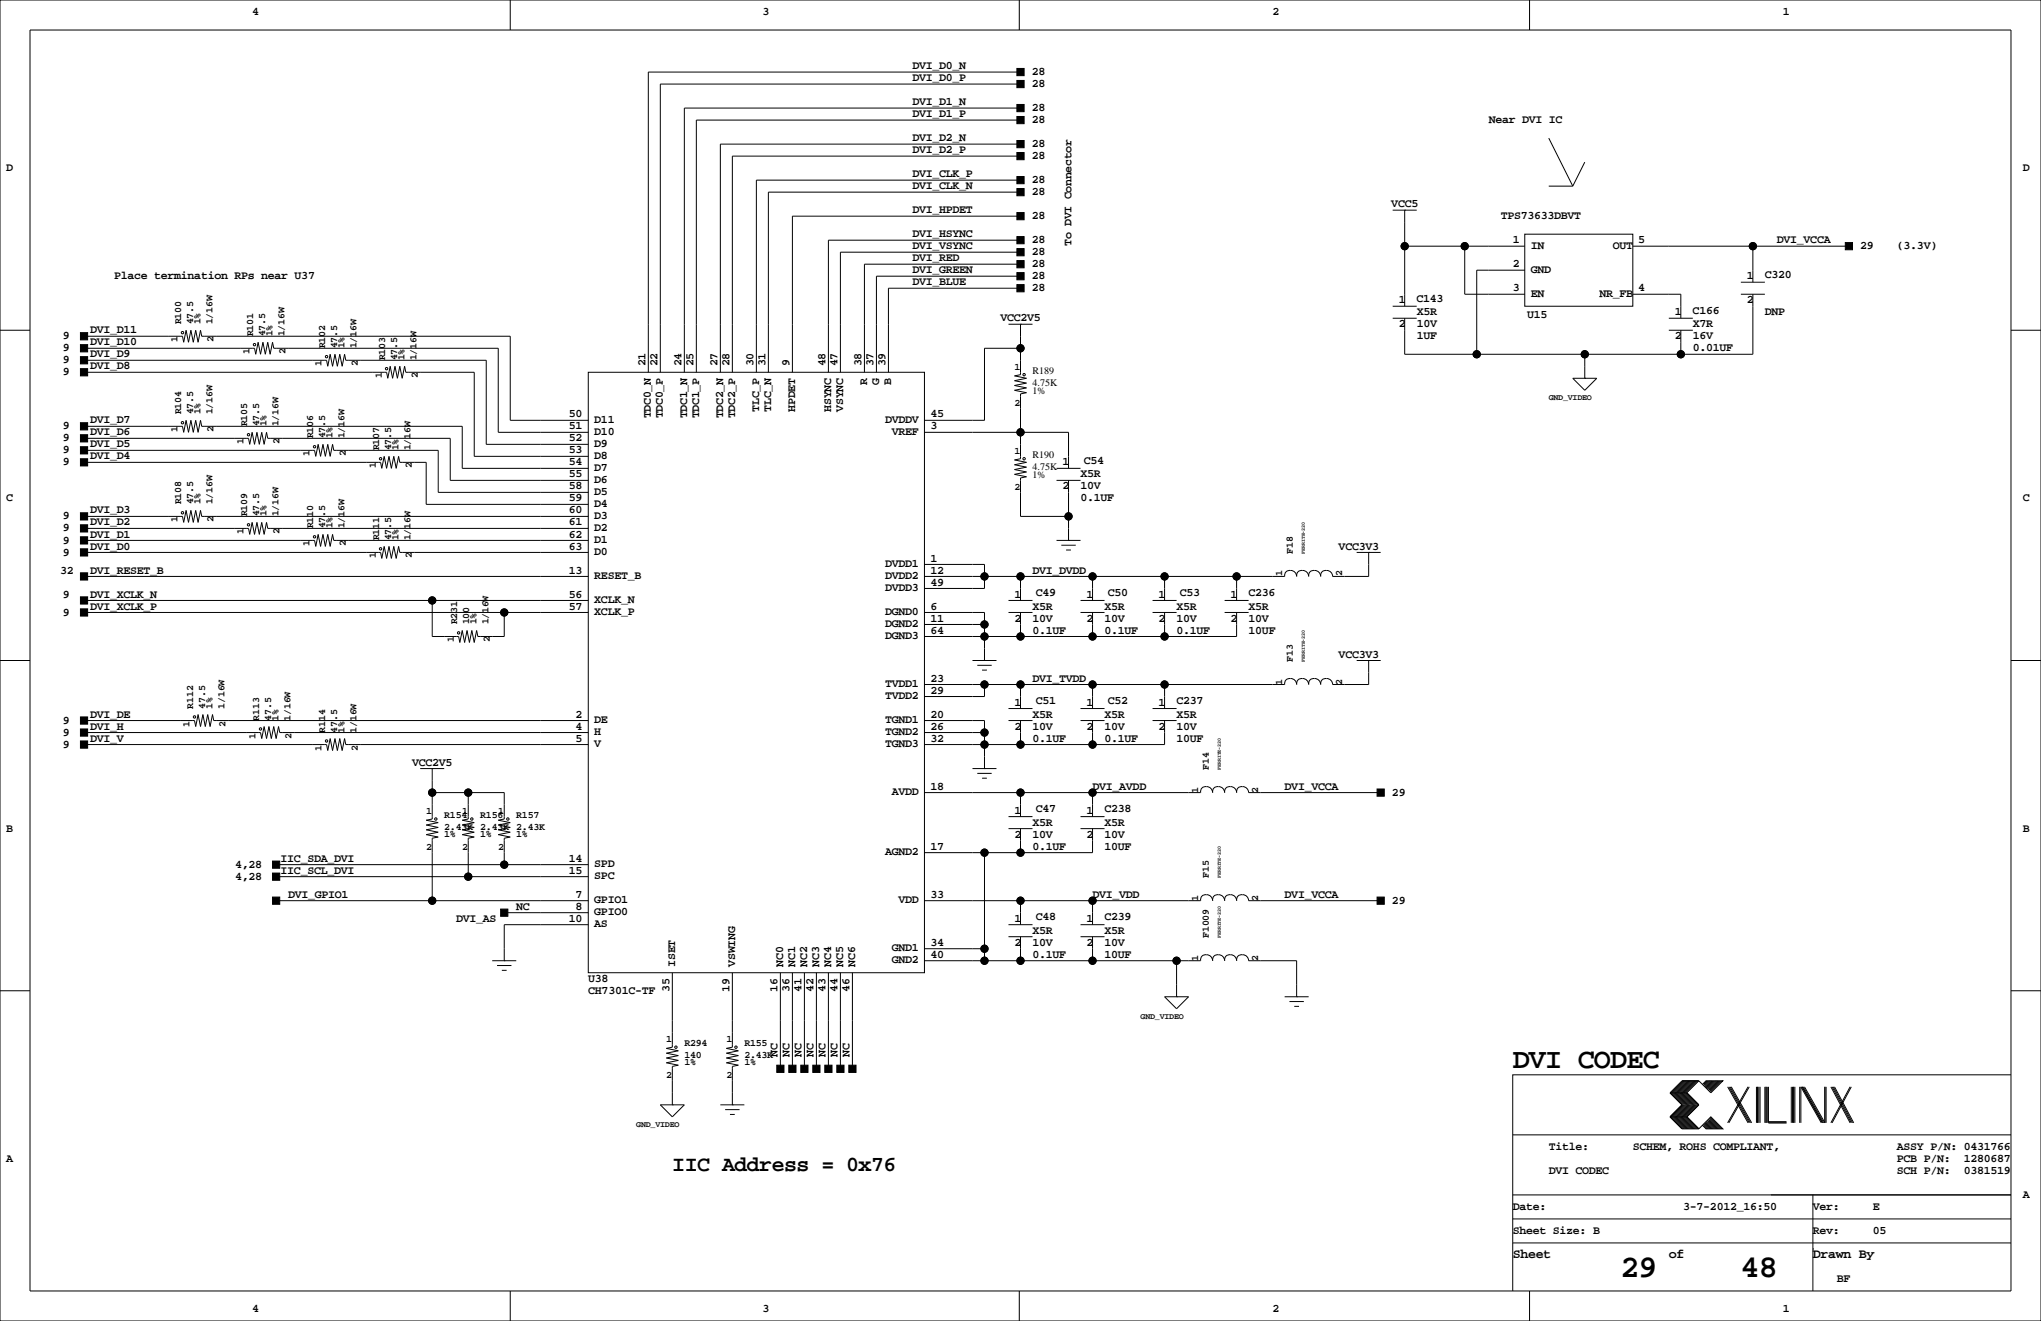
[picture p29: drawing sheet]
<svg xmlns="http://www.w3.org/2000/svg" width="432mm" height="279mm" viewBox="0 0 432 279" stroke-linecap="round" stroke-linejoin="round" font-family="sans-serif">
<defs><g id="words">
<g font-size="6.7">
<text x="342.8" y="270.1">29</text>
<text x="368.2" y="270.1">48</text>
</g>
<text font-size="6" x="320" y="225.8">DVI CODEC</text>
<text font-size="4.6" x="142.2" y="247.8">IIC Address = 0x76</text>
<g font-size="2.8">
<text x="320" y="266">Sheet</text>
<text x="353.1" y="266">of</text>
<text x="383.5" y="266">Drawn By</text>
</g>
<g font-size="2.5">
<text x="53.3" y="3.2">4</text>
<text x="161.3" y="3.2">3</text>
<text x="269.2" y="3.2">2</text>
<text x="377.2" y="3.2">1</text>
<text x="193" y="14.6">DVI_D0_N</text>
<text x="193" y="17.2">DVI_D0_P</text>
<text x="218.3" y="15.9">28</text>
<text x="193" y="22.2">DVI_D1_N</text>
<text x="218.3" y="23.5">28</text>
<text x="218.3" y="18.4">28</text>
<text x="193" y="24.8">DVI_D1_P</text>
<text x="193" y="29.9">DVI_D2_N</text>
<text x="218.3" y="26.1">28</text>
<text x="315" y="26.1">Near DVI IC</text>
<text x="193" y="32.4">DVI_D2_P</text>
<text x="218.3" y="31.1">28</text>
<text x="218.3" y="33.7">28</text>
<text x="1.3" y="36.2">D</text>
<text x="193" y="37.5">DVI_CLK_P</text>
<text x="193" y="40">DVI_CLK_N</text>
<text x="218.3" y="38.8">28</text>
<text x="218.3" y="41.3">28</text>
<text x="428" y="36.2">D</text>
<text x="193" y="45.1">DVI_HPDET</text>
<text x="218.3" y="46.4">28</text>
<text x="294.4" y="43.8">VCC5</text>
<text x="317.5" y="46.4">TPS73633DBVT</text>
<text x="193" y="50.2">DVI_HSYNC</text>
<text x="193" y="52.7">DVI_VSYNC</text>
<text x="218.3" y="51.5">28</text>
<text x="218.3" y="54">28</text>
<text x="226.7" y="52.1" transform="rotate(-90 226.7 52.1)">To DVI Connector</text>
<text x="320" y="51.5">1</text>
<text x="323.9" y="52.7">IN</text>
<text x="341.2" y="52.7">OUT</text>
<text x="346.6" y="51.5">5</text>
<text x="375.9" y="51.5">DVI_VCCA</text>
<text x="393.6" y="52.7">29</text>
<text x="401.3" y="52.7">(3.3V)</text>
<text x="24.1" y="59.1">Place termination RPs near U37</text>
<text x="193" y="55.3">DVI_RED</text>
<text x="193" y="57.8">DVI_GREEN</text>
<text x="218.3" y="56.5">28</text>
<text x="218.3" y="59.1">28</text>
<text x="320" y="56.5">2</text>
<text x="323.9" y="57.8">GND</text>
<text x="369.6" y="59.1">1</text>
<text x="373.3" y="58.7">C320</text>
<text x="193" y="60.3">DVI_BLUE</text>
<text x="218.3" y="61.6">28</text>
<text x="295.9" y="64.2">1</text>
<text x="299.7" y="63.8">C143</text>
<text x="320" y="61.6">3</text>
<text x="323.9" y="62.9">EN</text>
<text x="338.4" y="62.9">NR_FB</text>
<text x="346.6" y="61.6">4</text>
<text x="369.6" y="64.2">2</text>
<text x="13.3" y="71.8">9</text>
<text x="19" y="70.5">DVI_D11</text>
<text x="211.7" y="68">VCC2V5</text>
<text x="295.9" y="69.2">2</text>
<text x="299.7" y="66.7">X5R</text>
<text x="299.7" y="69.2">10V</text>
<text x="299.7" y="71.8">1UF</text>
<text x="323.1" y="67.2">U15</text>
<text x="354.3" y="71.8">2</text>
<text x="354.3" y="66.7">1</text>
<text x="358.1" y="66.4">C166</text>
<text x="358.1" y="71.8">16V</text>
<text x="358.1" y="69.2">X7R</text>
<text x="373.4" y="66.7">DNP</text>
<text x="13.3" y="76.9">9</text>
<text x="13.3" y="74.3">9</text>
<text x="19" y="75.6">DVI_D9</text>
<text x="19" y="73">DVI_D10</text>
<text x="136.5" y="77.5" transform="rotate(-90 136.5 77.5)">21</text>
<text x="139.1" y="77.5" transform="rotate(-90 139.1 77.5)">22</text>
<text x="144.2" y="77.5" transform="rotate(-90 144.2 77.5)">24</text>
<text x="146.7" y="77.5" transform="rotate(-90 146.7 77.5)">25</text>
<text x="151.8" y="77.5" transform="rotate(-90 151.8 77.5)">27</text>
<text x="154.3" y="77.5" transform="rotate(-90 154.3 77.5)">28</text>
<text x="159.4" y="77.5" transform="rotate(-90 159.4 77.5)">30</text>
<text x="161.9" y="77.5" transform="rotate(-90 161.9 77.5)">31</text>
<text x="167" y="77.5" transform="rotate(-90 167 77.5)">9</text>
<text x="174.6" y="77.5" transform="rotate(-90 174.6 77.5)">48</text>
<text x="177.2" y="77.5" transform="rotate(-90 177.2 77.5)">47</text>
<text x="182.3" y="77.5" transform="rotate(-90 182.3 77.5)">38</text>
<text x="184.8" y="77.5" transform="rotate(-90 184.8 77.5)">37</text>
<text x="187.3" y="77.5" transform="rotate(-90 187.3 77.5)">39</text>
<text x="358.1" y="74.3">0.01UF</text>
<text x="13.3" y="79.4">9</text>
<text x="19" y="78.1">DVI_D8</text>
<text x="183.4" y="81.4" transform="rotate(-90 183.4 81.4)">R</text>
<text x="186" y="81.4" transform="rotate(-90 186 81.4)">G</text>
<text x="188.5" y="81.4" transform="rotate(-90 188.5 81.4)">B</text>
<text x="19" y="89.6">DVI_D7</text>
<text x="120.4" y="88.3">50</text>
<text x="125.7" y="89.5">D11</text>
<text x="137.7" y="88.5" transform="rotate(-90 137.7 88.5)">TDC0_N</text>
<text x="140.3" y="88.5" transform="rotate(-90 140.3 88.5)">TDC0_P</text>
<text x="145.3" y="88.5" transform="rotate(-90 145.3 88.5)">TDC1_N</text>
<text x="147.9" y="88.5" transform="rotate(-90 147.9 88.5)">TDC1_P</text>
<text x="153" y="88.5" transform="rotate(-90 153 88.5)">TDC2_N</text>
<text x="155.5" y="88.5" transform="rotate(-90 155.5 88.5)">TDC2_P</text>
<text x="160.6" y="87.1" transform="rotate(-90 160.6 87.1)">TLC_P</text>
<text x="163.1" y="87.1" transform="rotate(-90 163.1 87.1)">TLC_N</text>
<text x="168.2" y="87.1" transform="rotate(-90 168.2 87.1)">HPDET</text>
<text x="175.8" y="87.1" transform="rotate(-90 175.8 87.1)">HSYNC</text>
<text x="178.4" y="87.1" transform="rotate(-90 178.4 87.1)">VSYNC</text>
<text x="187.2" y="89.5">DVDDV</text>
<text x="196.8" y="88.3">45</text>
<text x="13.3" y="95.9">9</text>
<text x="13.3" y="93.4">9</text>
<text x="13.3" y="90.8">9</text>
<text x="19" y="94.6">DVI_D5</text>
<text x="19" y="92.1">DVI_D6</text>
<text x="120.4" y="90.8">51</text>
<text x="120.4" y="95.9">53</text>
<text x="120.4" y="93.4">52</text>
<text x="125.7" y="92">D10</text>
<text x="125.7" y="94.5">D9</text>
<text x="188.7" y="92">VREF</text>
<text x="196.8" y="90.8">3</text>
<text x="13.3" y="98.4">9</text>
<text x="19" y="97.2">DVI_D4</text>
<text x="120.4" y="101">55</text>
<text x="120.4" y="98.4">54</text>
<text x="125.7" y="99.6">D7</text>
<text x="125.7" y="97.1">D8</text>
<text x="224.8" y="98.4">1</text>
<text x="228.6" y="101">X5R</text>
<text x="229.3" y="98.1">C54</text>
<text x="1.3" y="106.1">C</text>
<text x="120.4" y="106.1">59</text>
<text x="120.4" y="103.5">58</text>
<text x="125.7" y="107.2">D4</text>
<text x="125.7" y="104.7">D5</text>
<text x="125.7" y="102.2">D6</text>
<text x="224.8" y="103.5">2</text>
<text x="228.6" y="103.5">10V</text>
<text x="228.6" y="106.1">0.1UF</text>
<text x="428" y="106.1">C</text>
<text x="13.3" y="112.4">9</text>
<text x="13.3" y="109.9">9</text>
<text x="19" y="113.7">DVI_D1</text>
<text x="19" y="111.1">DVI_D2</text>
<text x="19" y="108.6">DVI_D3</text>
<text x="120.4" y="113.7">62</text>
<text x="120.4" y="111.1">61</text>
<text x="120.4" y="108.6">60</text>
<text x="125.7" y="112.3">D2</text>
<text x="125.7" y="109.8">D3</text>
<text x="13.3" y="117.5">9</text>
<text x="13.3" y="115">9</text>
<text x="19" y="116.2">DVI_D0</text>
<text x="120.4" y="116.2">63</text>
<text x="125.7" y="114.9">D1</text>
<text x="125.7" y="117.4">D0</text>
<text x="187.2" y="119.9">DVDD1</text>
<text x="196.8" y="118.8">1</text>
<text x="283.2" y="116.2">VCC3V3</text>
<text x="12.7" y="121.3">32</text>
<text x="19" y="121.3">DVI_RESET_B</text>
<text x="120.4" y="121.3">13</text>
<text x="125.7" y="122.5">RESET_B</text>
<text x="187.2" y="122.5">DVDD2</text>
<text x="187.2" y="125">DVDD3</text>
<text x="196.8" y="121.3">12</text>
<text x="196.8" y="123.8">49</text>
<text x="218.4" y="121.3">DVI_DVDD</text>
<text x="13.3" y="130.2">9</text>
<text x="13.3" y="126.4">9</text>
<text x="19" y="128.9">DVI_XCLK_P</text>
<text x="19" y="126.4">DVI_XCLK_N</text>
<text x="120.4" y="128.9">57</text>
<text x="120.4" y="126.4">56</text>
<text x="125.7" y="130.1">XCLK_P</text>
<text x="125.7" y="127.6">XCLK_N</text>
<text x="187.2" y="130.1">DGND0</text>
<text x="196.8" y="131.5">11</text>
<text x="196.8" y="128.9">6</text>
<text x="214.6" y="131.5">2</text>
<text x="214.6" y="126.4">1</text>
<text x="218.4" y="131.5">10V</text>
<text x="218.4" y="128.9">X5R</text>
<text x="219.1" y="126">C49</text>
<text x="229.9" y="126.4">1</text>
<text x="229.9" y="131.5">2</text>
<text x="233.7" y="128.9">X5R</text>
<text x="233.7" y="131.5">10V</text>
<text x="234.4" y="126">C50</text>
<text x="245.1" y="131.5">2</text>
<text x="245.1" y="126.4">1</text>
<text x="248.9" y="131.5">10V</text>
<text x="248.9" y="128.9">X5R</text>
<text x="249.6" y="126">C53</text>
<text x="260.3" y="131.5">2</text>
<text x="260.3" y="126.4">1</text>
<text x="264.1" y="126">C236</text>
<text x="264.2" y="128.9">X5R</text>
<text x="264.2" y="131.5">10V</text>
<text x="187.2" y="132.6">DGND2</text>
<text x="187.2" y="135.2">DGND3</text>
<text x="196.8" y="134">64</text>
<text x="218.4" y="134">0.1UF</text>
<text x="233.7" y="134">0.1UF</text>
<text x="248.9" y="134">0.1UF</text>
<text x="264.2" y="134">10UF</text>
<text x="283.2" y="139.1">VCC3V3</text>
<text x="187.2" y="145.3">TVDD1</text>
<text x="187.2" y="147.9">TVDD2</text>
<text x="196.8" y="144.2">23</text>
<text x="196.8" y="146.7">29</text>
<text x="214.6" y="149.2">1</text>
<text x="218.4" y="144.2">DVI_TVDD</text>
<text x="219.1" y="148.9">C51</text>
<text x="229.9" y="149.2">1</text>
<text x="234.4" y="148.9">C52</text>
<text x="245.1" y="149.2">1</text>
<text x="248.9" y="148.9">C237</text>
<text x="13.3" y="155.6">9</text>
<text x="13.3" y="153.1">9</text>
<text x="19" y="154.3">DVI_H</text>
<text x="19" y="151.8">DVI_DE</text>
<text x="121.8" y="151.8">2</text>
<text x="121.8" y="154.3">4</text>
<text x="125.7" y="153">DE</text>
<text x="125.7" y="155.5">H</text>
<text x="187.2" y="153">TGND1</text>
<text x="187.2" y="155.5">TGND2</text>
<text x="196.8" y="151.8">20</text>
<text x="196.8" y="154.3">26</text>
<text x="214.6" y="154.3">2</text>
<text x="218.4" y="151.8">X5R</text>
<text x="218.4" y="154.3">10V</text>
<text x="229.9" y="154.3">2</text>
<text x="233.7" y="154.3">10V</text>
<text x="233.7" y="151.8">X5R</text>
<text x="245.1" y="154.3">2</text>
<text x="248.9" y="154.3">10V</text>
<text x="248.9" y="151.8">X5R</text>
<text x="13.3" y="158.1">9</text>
<text x="19" y="156.9">DVI_V</text>
<text x="87.2" y="161.9">VCC2V5</text>
<text x="121.8" y="156.9">5</text>
<text x="125.7" y="158">V</text>
<text x="187.2" y="158">TGND3</text>
<text x="196.8" y="156.9">32</text>
<text x="218.4" y="156.9">0.1UF</text>
<text x="233.7" y="156.9">0.1UF</text>
<text x="248.9" y="156.9">10UF</text>
<text x="196.8" y="167">18</text>
<text x="231.1" y="167">DVI_AVDD</text>
<text x="271.8" y="167">DVI_VCCA</text>
<text x="188.7" y="168.2">AVDD</text>
<text x="214.6" y="172.1">1</text>
<text x="219.1" y="171.8">C47</text>
<text x="229.9" y="172.1">1</text>
<text x="233.6" y="171.8">C238</text>
<text x="294.5" y="168.3">29</text>
<text x="1.3" y="175.9">B</text>
<text x="196.8" y="179.7">17</text>
<text x="214.6" y="177.2">2</text>
<text x="218.4" y="179.7">0.1UF</text>
<text x="218.4" y="177.2">10V</text>
<text x="218.4" y="174.6">X5R</text>
<text x="229.9" y="177.2">2</text>
<text x="233.7" y="174.6">X5R</text>
<text x="233.7" y="177.2">10V</text>
<text x="233.7" y="179.7">10UF</text>
<text x="428" y="175.9">B</text>
<text x="49.7" y="183.5">4,28</text>
<text x="59.4" y="184.8">IIC_SCL_DVI</text>
<text x="59.4" y="182.3">IIC_SDA_DVI</text>
<text x="120.4" y="182.3">14</text>
<text x="120.4" y="184.8">15</text>
<text x="125.7" y="183.4">SPD</text>
<text x="125.7" y="186">SPC</text>
<text x="187.2" y="180.9">AGND2</text>
<text x="49.7" y="186.1">4,28</text>
<text x="61" y="189.9">DVI_GPIO1</text>
<text x="121.8" y="189.9">7</text>
<text x="125.7" y="191.1">GPIO1</text>
<text x="190.1" y="191.1">VDD</text>
<text x="196.8" y="189.9">33</text>
<text x="231.1" y="189.9">DVI_VDD</text>
<text x="271.8" y="189.9">DVI_VCCA</text>
<text x="294.5" y="191.2">29</text>
<text x="96.5" y="195">DVI_AS</text>
<text x="109.2" y="192.4">NC</text>
<text x="120.4" y="195">10</text>
<text x="121.8" y="192.4">8</text>
<text x="125.7" y="193.6">GPIO0</text>
<text x="125.7" y="196.1">AS</text>
<text x="214.6" y="195">1</text>
<text x="218.4" y="197.5">X5R</text>
<text x="219.1" y="194.6">C48</text>
<text x="229.9" y="195">1</text>
<text x="233.6" y="194.6">C239</text>
<text x="233.7" y="197.5">X5R</text>
<text x="188.7" y="203.8">GND2</text>
<text x="188.7" y="201.2">GND1</text>
<text x="196.8" y="202.6">40</text>
<text x="196.8" y="200">34</text>
<text x="214.6" y="200">2</text>
<text x="218.4" y="200">10V</text>
<text x="218.4" y="202.6">0.1UF</text>
<text x="229.9" y="200">2</text>
<text x="233.7" y="202.6">10UF</text>
<text x="233.7" y="200">10V</text>
<text x="124.5" y="207.7">U38</text>
<text x="141.6" y="209.8" transform="rotate(-90 141.6 209.8)">35</text>
<text x="142.8" y="204.5" transform="rotate(-90 142.8 204.5)">ISET</text>
<text x="154.3" y="209.8" transform="rotate(-90 154.3 209.8)">19</text>
<text x="155.5" y="204.5" transform="rotate(-90 155.5 204.5)">VSWING</text>
<text x="164.5" y="209.8" transform="rotate(-90 164.5 209.8)">16</text>
<text x="165.7" y="204.5" transform="rotate(-90 165.7 204.5)">NC0</text>
<text x="167" y="209.8" transform="rotate(-90 167 209.8)">36</text>
<text x="168.2" y="204.5" transform="rotate(-90 168.2 204.5)">NC1</text>
<text x="169.6" y="209.8" transform="rotate(-90 169.6 209.8)">41</text>
<text x="170.7" y="204.5" transform="rotate(-90 170.7 204.5)">NC2</text>
<text x="172.1" y="209.8" transform="rotate(-90 172.1 209.8)">42</text>
<text x="173.3" y="204.5" transform="rotate(-90 173.3 204.5)">NC3</text>
<text x="174.6" y="209.8" transform="rotate(-90 174.6 209.8)">43</text>
<text x="175.8" y="204.5" transform="rotate(-90 175.8 204.5)">NC4</text>
<text x="177.2" y="209.8" transform="rotate(-90 177.2 209.8)">44</text>
<text x="178.4" y="204.5" transform="rotate(-90 178.4 204.5)">NC5</text>
<text x="179.7" y="209.8" transform="rotate(-90 179.7 209.8)">46</text>
<text x="180.9" y="204.5" transform="rotate(-90 180.9 204.5)">NC6</text>
<text x="124.5" y="210.2">CH7301C-TF</text>
<text x="164.5" y="223.5" transform="rotate(-90 164.5 223.5)">NC</text>
<text x="167" y="223.5" transform="rotate(-90 167 223.5)">NC</text>
<text x="169.6" y="223.5" transform="rotate(-90 169.6 223.5)">NC</text>
<text x="172.1" y="223.5" transform="rotate(-90 172.1 223.5)">NC</text>
<text x="174.6" y="223.5" transform="rotate(-90 174.6 223.5)">NC</text>
<text x="177.2" y="223.5" transform="rotate(-90 177.2 223.5)">NC</text>
<text x="179.7" y="223.5" transform="rotate(-90 179.7 223.5)">NC</text>
<text x="1.3" y="245.8">A</text>
<text x="327.7" y="243.2">Title:</text>
<text x="345.4" y="243.2">SCHEM, ROHS COMPLIANT,</text>
<text x="401.3" y="243.2">ASSY P/N: 0431766</text>
<text x="401.3" y="245.8">PCB P/N:</text>
<text x="415.5" y="245.8">1280687</text>
<text x="327.7" y="248.3">DVI CODEC</text>
<text x="401.3" y="248.3">SCH P/N:</text>
<text x="415.5" y="248.3">0381519</text>
<text x="320" y="255.9">Date:</text>
<text x="356.1" y="255.9">3-7-2012_16:50</text>
<text x="383.5" y="255.9">Ver:</text>
<text x="396.2" y="255.9">E</text>
<text x="428" y="253.4">A</text>
<text x="320" y="261">Sheet Size: B</text>
<text x="383.5" y="261">Rev:</text>
<text x="396.2" y="261">05</text>
<text x="388.6" y="271.2">BF</text>
<text x="53.3" y="277.5">4</text>
<text x="161.3" y="277.5">3</text>
<text x="269.2" y="277.5">2</text>
<text x="377.2" y="277.5">1</text>
</g>
<g font-size="2.1">
<text x="38.3" y="68.6" transform="rotate(-90 38.3 68.6)">R100</text>
<text x="40.9" y="68.6" transform="rotate(-90 40.9 68.6)">47.5</text>
<text x="42.4" y="68.6" transform="rotate(-90 42.4 68.6)">1%</text>
<text x="44.9" y="68.6" transform="rotate(-90 44.9 68.6)">1/16W</text>
<text x="53.6" y="71.1" transform="rotate(-90 53.6 71.1)">R101</text>
<text x="56.1" y="71.1" transform="rotate(-90 56.1 71.1)">47.5</text>
<text x="57.6" y="71.1" transform="rotate(-90 57.6 71.1)">1%</text>
<text x="60.2" y="71.1" transform="rotate(-90 60.2 71.1)">1/16W</text>
<text x="37.6" y="72.4" transform="rotate(-90 37.6 72.4)">1</text>
<text x="45.2" y="72.4" transform="rotate(-90 45.2 72.4)">2</text>
<text x="52.8" y="74.9" transform="rotate(-90 52.8 74.9)">1</text>
<text x="60.4" y="74.9" transform="rotate(-90 60.4 74.9)">2</text>
<text x="68.1" y="77.5" transform="rotate(-90 68.1 77.5)">1</text>
<text x="68.8" y="73.7" transform="rotate(-90 68.8 73.7)">R102</text>
<text x="71.4" y="73.7" transform="rotate(-90 71.4 73.7)">47.5</text>
<text x="72.9" y="73.7" transform="rotate(-90 72.9 73.7)">1%</text>
<text x="75.4" y="73.7" transform="rotate(-90 75.4 73.7)">1/16W</text>
<text x="75.7" y="77.5" transform="rotate(-90 75.7 77.5)">2</text>
<text x="81.5" y="76.2" transform="rotate(-90 81.5 76.2)">R103</text>
<text x="84.1" y="76.2" transform="rotate(-90 84.1 76.2)">47.5</text>
<text x="85.6" y="76.2" transform="rotate(-90 85.6 76.2)">1%</text>
<text x="88.1" y="76.2" transform="rotate(-90 88.1 76.2)">1/16W</text>
<text x="80.8" y="80" transform="rotate(-90 80.8 80)">1</text>
<text x="88.4" y="80" transform="rotate(-90 88.4 80)">2</text>
<text x="214.6" y="78.2">1</text>
<text x="218.4" y="83.3">1%</text>
<text x="218.4" y="81.7">4.75K</text>
<text x="218.4" y="79.2">R189</text>
<text x="38.3" y="87.6" transform="rotate(-90 38.3 87.6)">R104</text>
<text x="40.9" y="87.6" transform="rotate(-90 40.9 87.6)">47.5</text>
<text x="42.4" y="87.6" transform="rotate(-90 42.4 87.6)">1%</text>
<text x="44.9" y="87.6" transform="rotate(-90 44.9 87.6)">1/16W</text>
<text x="214.6" y="85.8">2</text>
<text x="37.6" y="91.4" transform="rotate(-90 37.6 91.4)">1</text>
<text x="45.2" y="91.4" transform="rotate(-90 45.2 91.4)">2</text>
<text x="51.5" y="94" transform="rotate(-90 51.5 94)">1</text>
<text x="52.3" y="90.2" transform="rotate(-90 52.3 90.2)">R105</text>
<text x="54.8" y="90.2" transform="rotate(-90 54.8 90.2)">47.5</text>
<text x="56.4" y="90.2" transform="rotate(-90 56.4 90.2)">1%</text>
<text x="58.9" y="90.2" transform="rotate(-90 58.9 90.2)">1/16W</text>
<text x="59.2" y="94" transform="rotate(-90 59.2 94)">2</text>
<text x="66.3" y="92.7" transform="rotate(-90 66.3 92.7)">R106</text>
<text x="68.8" y="92.7" transform="rotate(-90 68.8 92.7)">47.5</text>
<text x="70.3" y="92.7" transform="rotate(-90 70.3 92.7)">1%</text>
<text x="72.9" y="92.7" transform="rotate(-90 72.9 92.7)">1/16W</text>
<text x="80.2" y="95.2" transform="rotate(-90 80.2 95.2)">R107</text>
<text x="82.8" y="95.2" transform="rotate(-90 82.8 95.2)">47.5</text>
<text x="84.3" y="95.2" transform="rotate(-90 84.3 95.2)">1%</text>
<text x="86.8" y="95.2" transform="rotate(-90 86.8 95.2)">1/16W</text>
<text x="214.6" y="96">1</text>
<text x="65.5" y="96.5" transform="rotate(-90 65.5 96.5)">1</text>
<text x="73.1" y="96.5" transform="rotate(-90 73.1 96.5)">2</text>
<text x="79.5" y="99.1" transform="rotate(-90 79.5 99.1)">1</text>
<text x="87.1" y="99.1" transform="rotate(-90 87.1 99.1)">2</text>
<text x="218.4" y="97">R190</text>
<text x="218.4" y="99.5">4.75K</text>
<text x="218.4" y="101">1%</text>
<text x="38.3" y="106.7" transform="rotate(-90 38.3 106.7)">R108</text>
<text x="40.9" y="106.7" transform="rotate(-90 40.9 106.7)">47.5</text>
<text x="42.4" y="106.7" transform="rotate(-90 42.4 106.7)">1%</text>
<text x="44.9" y="106.7" transform="rotate(-90 44.9 106.7)">1/16W</text>
<text x="214.6" y="103.6">2</text>
<text x="37.6" y="110.5" transform="rotate(-90 37.6 110.5)">1</text>
<text x="45.2" y="110.5" transform="rotate(-90 45.2 110.5)">2</text>
<text x="51.5" y="113" transform="rotate(-90 51.5 113)">1</text>
<text x="52.3" y="109.2" transform="rotate(-90 52.3 109.2)">R109</text>
<text x="54.8" y="109.2" transform="rotate(-90 54.8 109.2)">47.5</text>
<text x="56.4" y="109.2" transform="rotate(-90 56.4 109.2)">1%</text>
<text x="58.9" y="109.2" transform="rotate(-90 58.9 109.2)">1/16W</text>
<text x="59.2" y="113" transform="rotate(-90 59.2 113)">2</text>
<text x="66.3" y="111.8" transform="rotate(-90 66.3 111.8)">R110</text>
<text x="68.8" y="111.8" transform="rotate(-90 68.8 111.8)">47.5</text>
<text x="70.3" y="111.8" transform="rotate(-90 70.3 111.8)">1%</text>
<text x="72.9" y="111.8" transform="rotate(-90 72.9 111.8)">1/16W</text>
<text x="65.5" y="115.6" transform="rotate(-90 65.5 115.6)">1</text>
<text x="73.1" y="115.6" transform="rotate(-90 73.1 115.6)">2</text>
<text x="79.5" y="118.1" transform="rotate(-90 79.5 118.1)">1</text>
<text x="80.2" y="114.3" transform="rotate(-90 80.2 114.3)">R111</text>
<text x="82.8" y="114.3" transform="rotate(-90 82.8 114.3)">47.5</text>
<text x="84.3" y="114.3" transform="rotate(-90 84.3 114.3)">1%</text>
<text x="86.8" y="114.3" transform="rotate(-90 86.8 114.3)">1/16W</text>
<text x="87.1" y="118.1" transform="rotate(-90 87.1 118.1)">2</text>
<text x="273.5" y="117.1" transform="rotate(-90 273.5 117.1)">F18</text>
<text x="271.3" y="121.9" transform="rotate(-90 271.3 121.9)">1</text>
<text x="284" y="121.9" transform="rotate(-90 284 121.9)">2</text>
<text x="96" y="135.9" transform="rotate(-90 96 135.9)">1</text>
<text x="96.8" y="132.1" transform="rotate(-90 96.8 132.1)">R231</text>
<text x="99.3" y="132.1" transform="rotate(-90 99.3 132.1)">100</text>
<text x="100.8" y="132.1" transform="rotate(-90 100.8 132.1)">1%</text>
<text x="103.4" y="132.1" transform="rotate(-90 103.4 132.1)">1/16W</text>
<text x="103.6" y="135.9" transform="rotate(-90 103.6 135.9)">2</text>
<text x="273.5" y="140" transform="rotate(-90 273.5 140)">F13</text>
<text x="40.9" y="149.9" transform="rotate(-90 40.9 149.9)">R112</text>
<text x="43.4" y="149.9" transform="rotate(-90 43.4 149.9)">47.5</text>
<text x="44.9" y="149.9" transform="rotate(-90 44.9 149.9)">1%</text>
<text x="47.5" y="149.9" transform="rotate(-90 47.5 149.9)">1/16W</text>
<text x="271.3" y="144.8" transform="rotate(-90 271.3 144.8)">1</text>
<text x="284" y="144.8" transform="rotate(-90 284 144.8)">2</text>
<text x="40.1" y="153.7" transform="rotate(-90 40.1 153.7)">1</text>
<text x="47.7" y="153.7" transform="rotate(-90 47.7 153.7)">2</text>
<text x="54.8" y="152.4" transform="rotate(-90 54.8 152.4)">R113</text>
<text x="57.4" y="152.4" transform="rotate(-90 57.4 152.4)">47.5</text>
<text x="58.9" y="152.4" transform="rotate(-90 58.9 152.4)">1%</text>
<text x="61.4" y="152.4" transform="rotate(-90 61.4 152.4)">1/16W</text>
<text x="68.8" y="154.9" transform="rotate(-90 68.8 154.9)">R114</text>
<text x="71.4" y="154.9" transform="rotate(-90 71.4 154.9)">47.5</text>
<text x="72.9" y="154.9" transform="rotate(-90 72.9 154.9)">1%</text>
<text x="75.4" y="154.9" transform="rotate(-90 75.4 154.9)">1/16W</text>
<text x="54.1" y="156.2" transform="rotate(-90 54.1 156.2)">1</text>
<text x="61.7" y="156.2" transform="rotate(-90 61.7 156.2)">2</text>
<text x="68.1" y="158.8" transform="rotate(-90 68.1 158.8)">1</text>
<text x="75.7" y="158.8" transform="rotate(-90 75.7 158.8)">2</text>
<text x="253.5" y="167.6" transform="rotate(-90 253.5 167.6)">1</text>
<text x="255.8" y="162.8" transform="rotate(-90 255.8 162.8)">F14</text>
<text x="266.2" y="167.6" transform="rotate(-90 266.2 167.6)">2</text>
<text x="90.2" y="172.2">1</text>
<text x="94" y="173">R154</text>
<text x="97.8" y="172.2">1</text>
<text x="101.6" y="173">R156</text>
<text x="105.4" y="172.2">1</text>
<text x="109.2" y="173">R157</text>
<text x="90.2" y="179.8">2</text>
<text x="94" y="177">1%</text>
<text x="94" y="175.5">2.43K</text>
<text x="97.8" y="179.8">2</text>
<text x="101.6" y="175.5">2.43K</text>
<text x="101.6" y="177">1%</text>
<text x="105.4" y="179.8">2</text>
<text x="109.2" y="177">1%</text>
<text x="109.2" y="175.5">2.43K</text>
<text x="255.8" y="185.7" transform="rotate(-90 255.8 185.7)">F15</text>
<text x="253.5" y="190.5" transform="rotate(-90 253.5 190.5)">1</text>
<text x="266.2" y="190.5" transform="rotate(-90 266.2 190.5)">2</text>
<text x="253.5" y="203.2" transform="rotate(-90 253.5 203.2)">1</text>
<text x="255.8" y="198.4" transform="rotate(-90 255.8 198.4)">F1009</text>
<text x="266.2" y="203.2" transform="rotate(-90 266.2 203.2)">2</text>
<text x="141" y="220.5">1</text>
<text x="144.8" y="221.2">R294</text>
<text x="153.7" y="220.5">1</text>
<text x="157.5" y="221.2">R155</text>
<text x="144.8" y="223.8">140</text>
<text x="144.8" y="225.3">1%</text>
<text x="157.5" y="225.3">1%</text>
<text x="157.5" y="223.8">2.43K</text>
<text x="141" y="228.1">2</text>
<text x="153.7" y="228.1">2</text>
</g>
<g font-size="1.8">
<text x="327.7" y="84.7">GND_VIDEO</text>
<text x="241.3" y="215.5">GND_VIDEO</text>
<text x="134.6" y="238.3">GND_VIDEO</text>
</g>
<g font-size="1.1">
<text x="276.1" y="117.1" transform="rotate(-90 276.1 117.1)">FERRITE-220</text>
<text x="276.1" y="140" transform="rotate(-90 276.1 140)">FERRITE-220</text>
<text x="258.3" y="162.8" transform="rotate(-90 258.3 162.8)">FERRITE-220</text>
<text x="258.3" y="185.7" transform="rotate(-90 258.3 185.7)">FERRITE-220</text>
<text x="258.3" y="198.4" transform="rotate(-90 258.3 198.4)">FERRITE-220</text>
</g>
</g></defs>
<g fill="none" stroke="#000" stroke-width=".21">
<path d="M0 0h431.8v279.4h-431.8zM6.3 6.4h419.1v266.6h-419.1zM107.9 0v6.4M215.6 0v6.4M215.9 17.8h-76.2v60.9M215.9 15.2h-78.7v63.5M323.6 0v6.4M215.9 33h-61v45.7M215.9 38.1h-55.9v40.6M215.9 30.5h-63.5v48.2M215.9 25.4h-68.6v53.3M215.9 22.9h-71.1v55.8"/>
<path d="M327.7 29.2l5 10.2M327.7 39.4h5M335.3 34.3l-2.6 5.1M215.9 58.4h-30.5v20.3M215.9 55.9h-33v22.8M215.9 53.3h-38.1v25.4M215.9 50.8h-40.6v27.9M215.9 45.7h-48.3v33M215.9 40.6h-53.3v38.1M294.6 44.4h5.1M297.2 44.4h.1M297.2 44.4v20.4"/>
<path d="M297.2 52.1h25.4M309.9 52.1v10.1h12.7M322.6 49.5h22.8v15.3h-22.8zM322.6 57.2h-10.2v17.7M345.4 52.1h45.8M368.3 59.7h5.1M370.8 52.1v7.6M0 69.8h6.3M17.8 78.7h64l.2 1.3 .5-2.5 .6 2.5 .5-2.5 .5 2.5 .5-2.5 .5 2.5 .5-2.5 .3 1.2h14.4v17.8h24.2M17.8 73.7h36l.3 1.2 .5-2.5 .5 2.5 .5-2.5 .5 2.5 .5-2.5 .5 2.5 .6-2.5 .2 1.3h47.5v17.7h19.1M17.8 76.2h51.3l.2 1.3 .5-2.6 .6 2.6 .5-2.6 .5 2.6 .5-2.6 .5 2.6 .5-2.6 .3 1.3h29.7v17.8h21.6M17.8 71.1h20.8l.3 1.3 .5-2.6 .5 2.6 .5-2.6 .5 2.6 .5-2.6 .5 2.6 .5-2.6 .3 1.3h65.2v17.8h16.6"/>
<path d="M124.5 78.7h71.1v127h-71.1zM213.4 68.6h5M215.9 68.6h.1M215.9 68.6v10.6l-1.3 .3 2.6 .5-2.6 .5 2.6 .5-2.6 .5 2.6 .5-2.6 .5 2.6 .6-1.3 .2v13.7l-1.3 .3 2.6 .5-2.6 .5 2.6 .5-2.6 .5 2.6 .5-2.6 .5 2.6 .5-1.3 .3v8.1h10.2M215.9 73.7h-7.6v15.2h-12.7M215.9 61h-27.9v17.7M294.6 67.3h5.1M294.6 64.8h5.1M335.3 74.9v5.1M345.4 62.2h10.2v5.1M353.1 69.8h5M353.1 67.3h5"/>
<path d="M355.6 69.8v5.1M368.3 62.2h5.1M370.8 62.2v12.7h-73.6v-7.6M425.4 69.8h6.4M17.8 97.8h62.7l.3 1.3 .5-2.6 .5 2.6 .5-2.6 .5 2.6 .5-2.6 .5 2.6 .5-2.6 .3 1.3h5.6v8.9h34.3M17.8 95.2h48.7l.3 1.3 .5-2.5 .5 2.5 .5-2.5 .5 2.5 .5-2.5 .5 2.5 .6-2.5 .2 1.2h22.1v8.9h31.8M17.8 92.7h34.8l.2 1.3 .5-2.6 .5 2.6 .6-2.6 .5 2.6 .5-2.6 .5 2.6 .5-2.6 .2 1.3h38.6v8.9h29.3M17.8 90.2h20.8l.3 1.2 .5-2.5 .5 2.5 .5-2.5 .5 2.5 .5-2.5 .5 2.5 .5-2.5 .3 1.3h55.1v8.9h26.7M195.6 91.4h30.5v7.7M223.5 99.1h5.1M332.7 80h5.1l-2.5 2.5zM335.3 80h.1"/>
<path d="M17.8 111.8h34.8l.2 1.2 .5-2.5 .5 2.5 .6-2.5 .5 2.5 .5-2.5 .5 2.5 .5-2.5 .2 1.3h67.9M17.8 114.3h48.7l.3 1.3 .5-2.6 .5 2.6 .5-2.6 .5 2.6 .5-2.6 .5 2.6 .6-2.6 .2 1.3h53.9M17.8 116.8h62.7l.3 1.3 .5-2.5 .5 2.5 .5-2.5 .5 2.5 .5-2.5 .5 2.5 .5-2.5 .3 1.2h39.9M17.8 109.2h20.8l.3 1.3 .5-2.6 .5 2.6 .5-2.6 .5 2.6 .5-2.6 .5 2.6 .5-2.6 .3 1.3h81.8M195.6 119.4h12.7v5.1h-12.7M223.5 114.3h5.1M223.5 101.6h5.1M224.5 115.3h3.1M225.6 116.3h1M226.1 114.3h.1M226.1 101.6v12.7M287 116.8h5.1"/>
<path d="M289.6 116.8h.1M289.6 116.8v5.1h-7.7a1.27 1.27 0 0 0-1.2-1.2M0 139.7h6.3M17.8 129.5h106.7M17.8 127h106.7M17.8 121.9h106.7M91.4 127v7.6h5.6l.3 1.3 .5-2.6 .5 2.6 .5-2.6 .5 2.6 .5-2.6 .5 2.6 .5-2.6 .3 1.3h5.6v-5.1M195.6 129.5h12.7v10.2M195.6 132.1h12.7M205.7 139.7h5.1M208.3 139.7h.1M213.4 129.5h5"/>
<path d="M213.4 127h5M215.9 121.9v5.1M215.9 129.5v5.1M228.6 129.5h5.1M228.6 127h5.1M231.1 121.9v5.1M231.1 129.5v5.1M243.8 129.5h5.1M243.8 127h5.1M246.4 121.9v5.1M246.4 129.5v5.1M259.1 129.5h5.1"/>
<path d="M259.1 127h5.1M261.6 121.9v5.1M261.6 129.5v5.1h-66M273 120.7a1.02 1.02 0 0 0-1.2 1.2h-76.2M273 120.7a1.27 1.27 0 0 1 1.3 1.2 1.05 1.05 0 0 1 1.3-1.2M275.6 120.7a1.27 1.27 0 0 1 1.3 1.2 1.05 1.05 0 0 1 1.2-1.2M278.1 120.7a1.27 1.27 0 0 1 1.3 1.2 1.05 1.05 0 0 1 1.3-1.2M287 139.7h5.1M289.6 139.7h.1M289.6 139.7v5.1h-7.7a1.27 1.27 0 0 0-1.2-1.3M425.4 139.7h6.4M17.8 157.5h51.3l.2 1.3 .5-2.6 .6 2.6 .5-2.6 .5 2.6 .5-2.6 .5 2.6 .5-2.6 .3 1.3h51.3"/>
<path d="M17.8 154.9h37.3l.3 1.3 .5-2.5 .5 2.5 .5-2.5 .5 2.5 .5-2.5 .5 2.5 .5-2.5 .3 1.2h65.3M17.8 152.4h23.3l.3 1.3 .5-2.6 .5 2.6 .5-2.6 .5 2.6 .5-2.6 .5 2.6 .6-2.6 .2 1.3h79.3M195.6 154.9h12.7M195.6 152.4h12.7v10.2M206.8 140.7h3M207.8 141.7h1M208.3 144.8v2.5h-12.7M213.4 152.4h5M213.4 149.9h5M215.9 144.8v5.1M215.9 152.4v5.1M228.6 152.4h5.1"/>
<path d="M228.6 149.9h5.1M231.1 144.8v5.1M231.1 152.4v5.1M243.8 152.4h5.1M243.8 149.9h5.1M246.4 152.4v5.1h-50.8M246.4 144.8v5.1M273 143.5a1.02 1.02 0 0 0-1.2 1.3h-76.2M273 143.5a1.27 1.27 0 0 1 1.3 1.3 1.05 1.05 0 0 1 1.3-1.3M275.6 143.5a1.27 1.27 0 0 1 1.3 1.3 1.05 1.05 0 0 1 1.2-1.3M278.1 143.5a1.27 1.27 0 0 1 1.3 1.3 1.05 1.05 0 0 1 1.3-1.3M88.9 162.6h5.1"/>
<path d="M91.4 162.6h.1M91.4 162.6v10.6l-1.2 .3 2.5 .5-2.5 .5 2.5 .5-2.5 .5 2.5 .5-2.5 .5 2.5 .5-1.3 .3v13.2M91.4 167.6h15.3v5.6l-1.3 .3 2.5 .5-2.5 .5 2.5 .5-2.5 .5 2.5 .5-2.5 .5 2.5 .5-1.2 .3v5.6M99.1 167.6v5.6l-1.3 .3 2.5 .5-2.5 .5 2.5 .5-2.5 .5 2.5 .5-2.5 .5 2.5 .5-1.2 .3v8.1M195.6 167.6h58.4M205.7 162.6h5.1M206.8 163.6h3M207.8 164.6h1M208.3 162.6h.1M213.4 175.3h5M213.4 172.7h5M215.9 167.6v5.1"/>
<path d="M215.9 175.3v5M228.6 175.3h5.1M228.6 172.7h5.1M231.1 167.6v5.1M231.1 175.3v5h-35.5M254 167.6a1.12 1.12 0 0 1 .5-1.1 1.12 1.12 0 0 1 1.2-.1 1.27 1.27 0 0 1 .8 1.2M256.6 167.6a1.12 1.12 0 0 1 .4-1.1 1.12 1.12 0 0 1 1.2-.1 1.27 1.27 0 0 1 .9 1.2M259.1 167.6a1.12 1.12 0 0 1 .5-1.1 1.12 1.12 0 0 1 1.2-.1 1.27 1.27 0 0 1 .8 1.2M261.7 167.6a1.12 1.12 0 0 1 .4-1.1 1.12 1.12 0 0 1 1.2-.1 1.27 1.27 0 0 1 .9 1.2h27.9M58.4 190.5h66.1M58.4 182.9h66.1M58.4 185.4h66.1"/>
<path d="M106.7 193h17.8M124.5 195.6h-17.8v7.6M195.6 190.5h58.4M208.3 180.3v22.9M213.4 195.6h5M213.4 198.1h5M215.9 190.5v5.1M215.9 198.1v5.1M228.6 195.6h5.1M228.6 198.1h5.1M231.1 190.5v5.1M231.1 198.1v5.1"/>
<path d="M254 190.5a1.12 1.12 0 0 1 .5-1.1 1.12 1.12 0 0 1 1.2-.1 1.27 1.27 0 0 1 .8 1.2M256.6 190.5a1.12 1.12 0 0 1 .4-1.1 1.12 1.12 0 0 1 1.2-.1 1.27 1.27 0 0 1 .9 1.2M259.1 190.5a1.12 1.12 0 0 1 .5-1.1 1.12 1.12 0 0 1 1.2-.1 1.27 1.27 0 0 1 .8 1.2M261.7 190.5a1.12 1.12 0 0 1 .4-1.1 1.12 1.12 0 0 1 1.2-.1 1.27 1.27 0 0 1 .9 1.2h27.9M0 209.5h6.3M104.1 203.2h5.1M105.2 204.2h3M106.2 205.2h1M106.7 203.2h.1M142.2 205.7v15.8l-1.2 .2 2.5 .5-2.5 .6 2.5 .5-2.5 .5 2.5 .5-2.5 .5 2.5 .5-1.3 .3v8.1M154.9 205.7v15.8l-1.2 .2 2.5 .5-2.5 .6 2.5 .5-2.5 .5 2.5 .5-2.5 .5 2.5 .5-1.3 .3v8.1M165.1 205.7v20.4"/>
<path d="M167.6 205.7v20.4M170.2 205.7v20.4M172.7 205.7v20.4M175.3 205.7v20.4M177.8 205.7v20.4M180.3 205.7v20.4M195.6 203.2h58.4M195.6 200.7h12.7M246.4 210.8h5.1l-2.6 2.6zM248.9 210.8h.1M248.9 203.2v7.6M254 203.2a1.12 1.12 0 0 1 .5-1.1 1.12 1.12 0 0 1 1.2-.1 1.27 1.27 0 0 1 .8 1.2"/>
<path d="M256.6 203.2a1.12 1.12 0 0 1 .4-1.1 1.12 1.12 0 0 1 1.2-.1 1.27 1.27 0 0 1 .9 1.2M259.1 203.2a1.12 1.12 0 0 1 .5-1.1 1.12 1.12 0 0 1 1.2-.1 1.27 1.27 0 0 1 .8 1.2M261.7 203.2a1.12 1.12 0 0 1 .4-1.1 1.12 1.12 0 0 1 1.2-.1 1.27 1.27 0 0 1 .9 1.2h10.1v7.6M271.8 210.8h5.1M272.8 211.8h3M273.8 212.9h1M274.3 210.8h.1M425.4 209.5h6.4M139.7 233.7h5.1l-2.6 2.5zM142.2 233.7h.1M152.4 233.7h5.1M153.4 234.7h3.1"/>
<path d="M154.4 235.7h1M154.9 233.7h.1M353.3 236.2l2.6 2.6h3.5M353.3 231.1l2.6 2.6-2.6 2.5M353.3 236.2h3.6M353.3 231.1h3.6M356.1 228.6l-2.5 2.5 2.5 2.6-2.5 2.5 2.5 2.6M356.4 228.6l-2.6 2.5 2.6 2.6-2.6 2.5 2.6 2.6M356.6 228.6l-2.5 2.5 2.5 2.6-2.5 2.5 2.5 2.6M356.9 228.6l-2.6 2.5 2.6 2.6-2.6 2.5 2.6 2.6M356.9 231.1l2.5 2.6-2.5 2.5M356.9 236.2l2.5 2.6"/>
<path d="M357.1 228.6l-2.5 2.5 2.5 2.6-2.5 2.5 2.5 2.6M357.4 228.6l-2.6 2.5 2.6 2.6-2.6 2.5 2.6 2.6M357.6 228.6l-2.5 2.5 2.5 2.6-2.5 2.5 2.5 2.6M357.9 228.6l-2.6 2.5 2.6 2.6-2.6 2.5 2.6 2.6M358.1 228.6l-2.5 2.5 2.5 2.6-2.5 2.5 2.5 2.6M358.4 228.6l-2.5 2.5 2.5 2.6-2.5 2.5 2.5 2.6M358.6 228.6l-2.5 2.5 2.5 2.6-2.5 2.5 2.5 2.6M358.9 228.6l-2.5 2.5 2.5 2.6-2.5 2.5 2.5 2.6M359.2 228.6l-2.6 2.5 2.6 2.6-2.6 2.5 2.6 2.6M359.4 228.6l2.5 2.5 2.6-2.5h-3.6l-.7 .8M359.4 228.6h-3.5l-2.6 2.5M359.4 228.6l-2.5 2.5"/>
<path d="M360.2 238l.7 .8h3.6l-2.6-2.6-2.5 2.6M360.4 237.7l1 1.1M360.4 238l.8 .8M360.7 237.5l1.2 1.3M360.7 237.7l1 1.1M360.9 237.2l1.6 1.6M360.9 237.5l1.3 1.3M361.2 237l1.8 1.8M361.2 237.2l1.5 1.6M361.2 228.6l-.8 .8M361.4 236.7l2.1 2.1M361.4 237l1.8 1.8"/>
<path d="M361.4 228.6l-1 1M361.7 236.5l2.3 2.3M361.7 236.7l2 2.1M361.7 228.6l-1 1M361.9 236.5l2.3 2.3M361.9 228.6l-1.2 1.3M362.2 228.6l-1.3 1.3M362.5 228.6l-1.6 1.5M362.7 228.6l-1.5 1.5M363 228.6l-1.8 1.8M363.2 228.6l-1.8 1.8M363.5 228.6l-2.1 2"/>
<path d="M363.7 228.6l-2 2M364 228.6l-2.3 2.3M364.2 228.6l-2.3 2.3M365.5 229.9l4.3 7.6M365.8 229.9l4.3 7.6M366 229.9l4.3 7.6M366.3 229.9l4.3 7.6M369.8 229.9l-4.3 7.6M370.1 229.9l-4.3 7.6M371.6 229.9v7.6M371.9 229.9v7.6M372.1 229.9v7.6"/>
<path d="M372.4 229.9v7.6M373.4 229.9v7.6M373.6 229.9v7.6M373.9 229.9v7.6M374.1 229.9v7.6h3.9M374.1 237.2h3.9M379 229.9v7.6M379.2 229.9v7.6M379.5 229.9v7.6M379.7 229.9v7.6M380.7 229.9v7.6M381 237.5v-7.6l4.3 7.6"/>
<path d="M381.3 229.9l4.3 7.6M381.5 229.9l4.3 7.6M381.8 229.9l4.3 7.6v-7.6M386.3 229.9v7.6M387.3 229.9l4.1 7.6M387.6 229.9l4.1 7.6M387.9 229.9l4 7.6M388.1 229.9l4.1 7.6M391.4 229.9l-4.1 7.6M391.7 229.9l-4.1 7.6M425.4 227.3h-105.4v35.6M320 257.8h105.4"/>
<path d="M320 252.7h105.4M320 240h105.4M383.5 252.7v20.3M107.9 273v6.4M215.6 273v6.4M320 262.9v10.1M320 262.9h105.4M323.6 273v6.4M383.5 264.2h.1"/>
<circle cx="297.2" cy="52.1" r=".76"/>
<circle cx="309.9" cy="52.1" r=".76"/>
<circle cx="370.8" cy="52.1" r=".76"/>
<circle cx="38.6" cy="70.4" r=".25"/>
<circle cx="53.8" cy="72.9" r=".25"/>
<circle cx="69.1" cy="75.4" r=".25"/>
<circle cx="81.8" cy="78" r=".25"/>
<circle cx="215.9" cy="73.7" r=".76"/>
<circle cx="216.7" cy="79.2" r=".25"/>
<circle cx="312.4" cy="74.9" r=".76"/>
<circle cx="335.3" cy="74.9" r=".76"/>
<circle cx="355.6" cy="74.9" r=".76"/>
<circle cx="38.6" cy="89.4" r=".25"/>
<circle cx="52.6" cy="91.9" r=".25"/>
<circle cx="66.5" cy="94.5" r=".25"/>
<circle cx="80.5" cy="97" r=".25"/>
<circle cx="215.9" cy="91.4" r=".76"/>
<circle cx="216.7" cy="97" r=".25"/>
<circle cx="38.6" cy="108.5" r=".25"/>
<circle cx="52.6" cy="111" r=".25"/>
<circle cx="66.5" cy="113.5" r=".25"/>
<circle cx="80.5" cy="116.1" r=".25"/>
<circle cx="226.1" cy="109.2" r=".76"/>
<circle cx="91.4" cy="127" r=".76"/>
<circle cx="97" cy="133.9" r=".25"/>
<circle cx="106.7" cy="129.5" r=".76"/>
<circle cx="208.3" cy="132.1" r=".76"/>
<circle cx="208.3" cy="121.9" r=".76"/>
<circle cx="208.3" cy="134.6" r=".76"/>
<circle cx="215.9" cy="121.9" r=".76"/>
<circle cx="215.9" cy="134.6" r=".76"/>
<circle cx="231.1" cy="121.9" r=".76"/>
<circle cx="231.1" cy="134.6" r=".76"/>
<circle cx="246.4" cy="121.9" r=".76"/>
<circle cx="246.4" cy="134.6" r=".76"/>
<circle cx="261.6" cy="121.9" r=".76"/>
<circle cx="41.1" cy="151.6" r=".25"/>
<circle cx="55.1" cy="154.2" r=".25"/>
<circle cx="69.1" cy="156.7" r=".25"/>
<circle cx="208.3" cy="144.8" r=".76"/>
<circle cx="208.3" cy="157.5" r=".76"/>
<circle cx="208.3" cy="154.9" r=".76"/>
<circle cx="215.9" cy="144.8" r=".76"/>
<circle cx="215.9" cy="157.5" r=".76"/>
<circle cx="231.1" cy="144.8" r=".76"/>
<circle cx="231.1" cy="157.5" r=".76"/>
<circle cx="246.4" cy="144.8" r=".76"/>
<circle cx="91.4" cy="167.6" r=".76"/>
<circle cx="92.2" cy="173.2" r=".25"/>
<circle cx="99.1" cy="167.6" r=".76"/>
<circle cx="99.8" cy="173.2" r=".25"/>
<circle cx="107.4" cy="173.2" r=".25"/>
<circle cx="215.9" cy="167.6" r=".76"/>
<circle cx="231.1" cy="167.6" r=".76"/>
<circle cx="91.4" cy="190.5" r=".76"/>
<circle cx="99.1" cy="185.4" r=".76"/>
<circle cx="106.7" cy="182.9" r=".76"/>
<circle cx="208.3" cy="180.3" r=".76"/>
<circle cx="215.9" cy="190.5" r=".76"/>
<circle cx="215.9" cy="180.3" r=".76"/>
<circle cx="231.1" cy="190.5" r=".76"/>
<circle cx="208.3" cy="200.7" r=".76"/>
<circle cx="208.3" cy="203.2" r=".76"/>
<circle cx="215.9" cy="203.2" r=".76"/>
<circle cx="231.1" cy="203.2" r=".76"/>
<circle cx="248.9" cy="203.2" r=".76"/>
<circle cx="143" cy="221.5" r=".25"/>
<circle cx="155.7" cy="221.5" r=".25"/>
</g>
<g fill="#000" stroke="#000" stroke-width=".21">
<path d="M215.1 17h1.6v1.5h-1.6z" fill-rule="evenodd"/>
<path d="M215.1 14.5h1.6v1.5h-1.6z" fill-rule="evenodd"/>
<path d="M215.1 37.3h1.6v1.6h-1.6z" fill-rule="evenodd"/>
<path d="M215.1 32.3h1.6v1.5h-1.6z" fill-rule="evenodd"/>
<path d="M215.1 29.7h1.6v1.5h-1.6z" fill-rule="evenodd"/>
<path d="M215.1 24.6h1.6v1.6h-1.6z" fill-rule="evenodd"/>
<path d="M215.1 22.1h1.6v1.5h-1.6z" fill-rule="evenodd"/>
<path d="M215.1 57.7h1.6v1.5h-1.6z" fill-rule="evenodd"/>
<path d="M215.1 55.1h1.6v1.5h-1.6z" fill-rule="evenodd"/>
<path d="M215.1 52.6h1.6v1.5h-1.6z" fill-rule="evenodd"/>
<path d="M215.1 50h1.6v1.6h-1.6z" fill-rule="evenodd"/>
<path d="M215.1 45h1.6v1.5h-1.6z" fill-rule="evenodd"/>
<path d="M215.1 39.9h1.6v1.5h-1.6z" fill-rule="evenodd"/>
<path d="M390.4 51.3h1.5v1.5h-1.5z" fill-rule="evenodd"/>
<path d="M17 78h1.5v1.5h-1.5z" fill-rule="evenodd"/>
<path d="M17 70.4h1.5v1.5h-1.5z" fill-rule="evenodd"/>
<path d="M17 72.9h1.5v1.5h-1.5z" fill-rule="evenodd"/>
<path d="M17 75.4h1.5v1.6h-1.5z" fill-rule="evenodd"/>
<path d="M215.1 60.2h1.6v1.5h-1.6z" fill-rule="evenodd"/>
<path d="M17 89.4h1.5v1.5h-1.5z" fill-rule="evenodd"/>
<path d="M17 91.9h1.5v1.6h-1.5z" fill-rule="evenodd"/>
<path d="M17 94.5h1.5v1.5h-1.5z" fill-rule="evenodd"/>
<path d="M17 97h1.5v1.6h-1.5z" fill-rule="evenodd"/>
<path d="M17 108.5h1.5v1.5h-1.5z" fill-rule="evenodd"/>
<path d="M17 111h1.5v1.5h-1.5z" fill-rule="evenodd"/>
<path d="M17 113.5h1.5v1.6h-1.5z" fill-rule="evenodd"/>
<path d="M17 116.1h1.5v1.5h-1.5z" fill-rule="evenodd"/>
<path d="M17 126.2h1.5v1.6h-1.5z" fill-rule="evenodd"/>
<path d="M17 121.2h1.5v1.5h-1.5z" fill-rule="evenodd"/>
<path d="M17 128.8h1.5v1.5h-1.5z" fill-rule="evenodd"/>
<path d="M17 151.6h1.5v1.6h-1.5z" fill-rule="evenodd"/>
<path d="M17 154.2h1.5v1.5h-1.5z" fill-rule="evenodd"/>
<path d="M17 156.7h1.5v1.5h-1.5z" fill-rule="evenodd"/>
<path d="M291.3 166.9h1.6v1.5h-1.6z" fill-rule="evenodd"/>
<path d="M57.7 182.1h1.5v1.5h-1.5z" fill-rule="evenodd"/>
<path d="M57.7 184.7h1.5v1.5h-1.5z" fill-rule="evenodd"/>
<path d="M57.7 189.7h1.5v1.6h-1.5z" fill-rule="evenodd"/>
<path d="M105.9 192.3h1.5v1.5h-1.5z" fill-rule="evenodd"/>
<path d="M291.3 189.7h1.6v1.6h-1.6z" fill-rule="evenodd"/>
<path d="M164.3 225.3h1.6v1.5h-1.6z" fill-rule="evenodd"/>
<path d="M166.9 225.3h1.5v1.5h-1.5z" fill-rule="evenodd"/>
<path d="M169.4 225.3h1.5v1.5h-1.5z" fill-rule="evenodd"/>
<path d="M172 225.3h1.5v1.5h-1.5z" fill-rule="evenodd"/>
<path d="M174.5 225.3h1.5v1.5h-1.5z" fill-rule="evenodd"/>
<path d="M177 225.3h1.6v1.5h-1.6z" fill-rule="evenodd"/>
<path d="M179.6 225.3h1.5v1.5h-1.5z" fill-rule="evenodd"/>
<circle cx="297.2" cy="52.1" r=".76"/>
<circle cx="309.9" cy="52.1" r=".76"/>
<circle cx="370.8" cy="52.1" r=".76"/>
<circle cx="215.9" cy="73.7" r=".76"/>
<circle cx="312.4" cy="74.9" r=".76"/>
<circle cx="335.3" cy="74.9" r=".76"/>
<circle cx="355.6" cy="74.9" r=".76"/>
<circle cx="215.9" cy="91.4" r=".76"/>
<circle cx="226.1" cy="109.2" r=".76"/>
<circle cx="91.4" cy="127" r=".76"/>
<circle cx="106.7" cy="129.5" r=".76"/>
<circle cx="208.3" cy="132.1" r=".76"/>
<circle cx="208.3" cy="121.9" r=".76"/>
<circle cx="208.3" cy="134.6" r=".76"/>
<circle cx="215.9" cy="121.9" r=".76"/>
<circle cx="215.9" cy="134.6" r=".76"/>
<circle cx="231.1" cy="121.9" r=".76"/>
<circle cx="231.1" cy="134.6" r=".76"/>
<circle cx="246.4" cy="121.9" r=".76"/>
<circle cx="246.4" cy="134.6" r=".76"/>
<circle cx="261.6" cy="121.9" r=".76"/>
<circle cx="208.3" cy="144.8" r=".76"/>
<circle cx="208.3" cy="157.5" r=".76"/>
<circle cx="208.3" cy="154.9" r=".76"/>
<circle cx="215.9" cy="144.8" r=".76"/>
<circle cx="215.9" cy="157.5" r=".76"/>
<circle cx="231.1" cy="144.8" r=".76"/>
<circle cx="231.1" cy="157.5" r=".76"/>
<circle cx="246.4" cy="144.8" r=".76"/>
<circle cx="91.4" cy="167.6" r=".76"/>
<circle cx="99.1" cy="167.6" r=".76"/>
<circle cx="215.9" cy="167.6" r=".76"/>
<circle cx="231.1" cy="167.6" r=".76"/>
<circle cx="91.4" cy="190.5" r=".76"/>
<circle cx="99.1" cy="185.4" r=".76"/>
<circle cx="106.7" cy="182.9" r=".76"/>
<circle cx="208.3" cy="180.3" r=".76"/>
<circle cx="215.9" cy="190.5" r=".76"/>
<circle cx="215.9" cy="180.3" r=".76"/>
<circle cx="231.1" cy="190.5" r=".76"/>
<circle cx="208.3" cy="200.7" r=".76"/>
<circle cx="208.3" cy="203.2" r=".76"/>
<circle cx="215.9" cy="203.2" r=".76"/>
<circle cx="231.1" cy="203.2" r=".76"/>
<circle cx="248.9" cy="203.2" r=".76"/>
</g>
<use href="#words"/>
</svg>
